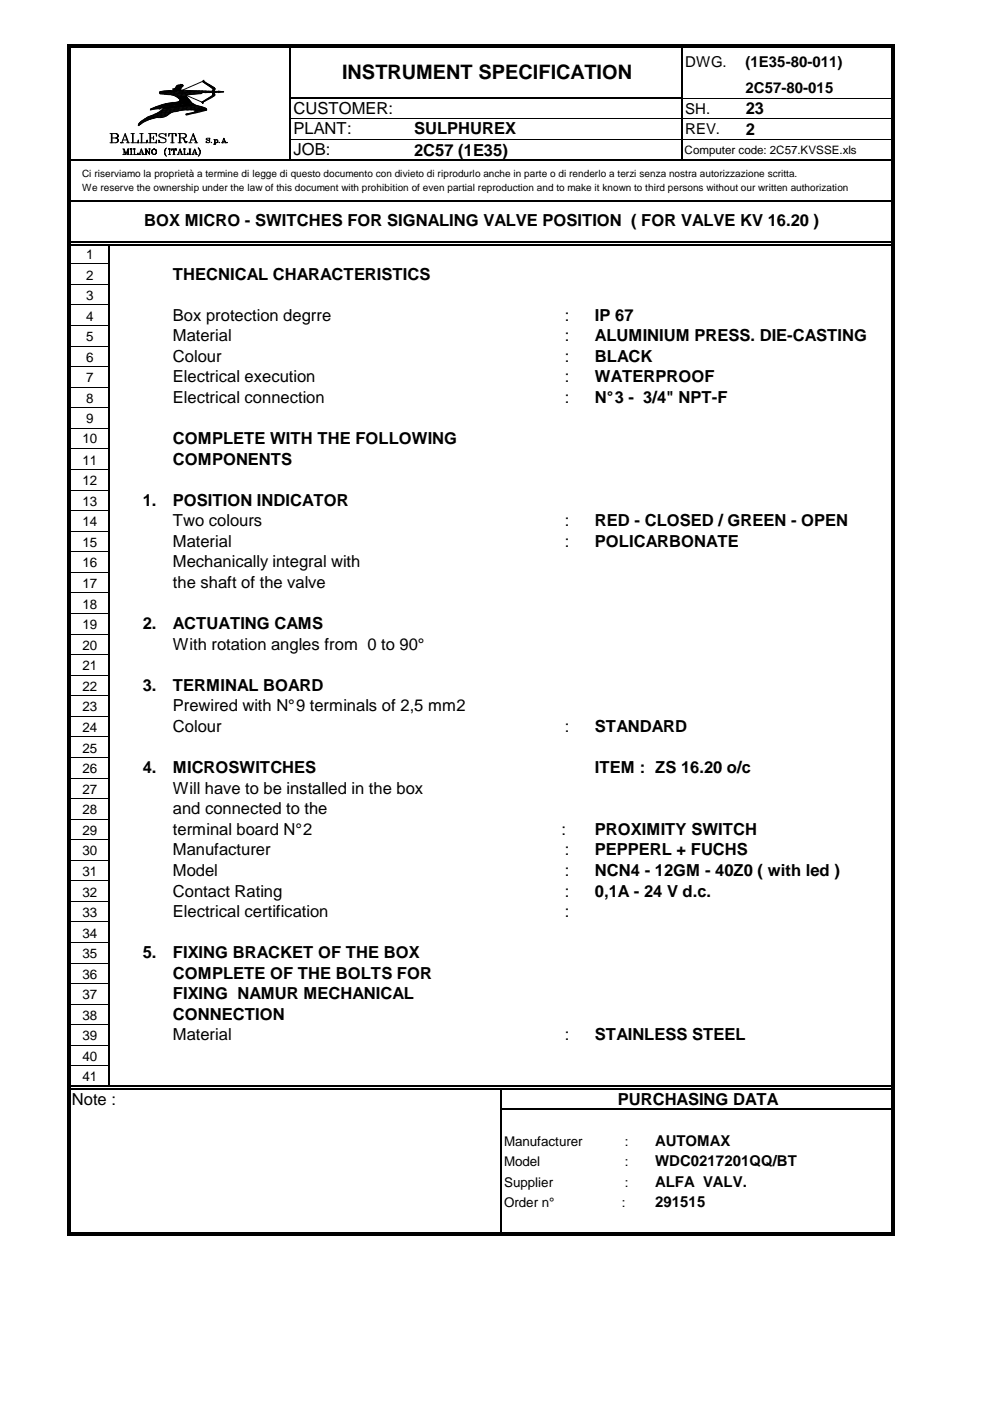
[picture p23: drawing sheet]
<svg xmlns="http://www.w3.org/2000/svg" width="210mm" height="297mm" viewBox="0 0 210 297" stroke-linecap="round" stroke-linejoin="round" font-family="sans-serif">
<defs><g id="words">
<text font-size="4.2" x="72.5" y="16.7">INSTRUMENT SPECIFICATION</text>
<g font-size="3.5">
<text x="62.2" y="24.1">CUSTOMER:</text>
<text x="62.2" y="28.5">PLANT:</text>
<text x="87.8" y="28.5">SULPHUREX</text>
<text x="158.1" y="24.3">23</text>
<text x="158.1" y="28.6">2</text>
<text x="62.2" y="32.9">JOB:</text>
<text x="87.8" y="33">2C57 (1E35)</text>
<text x="30.6" y="48">BOX MICRO - SWITCHES FOR SIGNALING VALVE POSITION ( FOR VALVE KV 16.20 )</text>
<text x="36.7" y="59.3">THECNICAL CHARACTERISTICS</text>
<text x="36.7" y="68">Box protection degrre</text>
<text x="119.8" y="68">:</text>
<text x="126.2" y="68">IP 67</text>
<text x="36.7" y="72.3">Material</text>
<text x="36.7" y="76.7">Colour</text>
<text x="119.8" y="72.3">:</text>
<text x="119.8" y="76.7">:</text>
<text x="126.2" y="72.3">ALUMINIUM PRESS. DIE-CASTING</text>
<text x="126.2" y="76.7">BLACK</text>
<text x="36.7" y="81.1">Electrical execution</text>
<text x="119.8" y="81.1">:</text>
<text x="126.2" y="81.1">WATERPROOF</text>
<text x="36.7" y="85.4">Electrical connection</text>
<text x="119.8" y="85.4">:</text>
<text x="126.2" y="85.4">N° 3 - 3/4&quot; NPT-F</text>
<text x="36.7" y="94.1">COMPLETE WITH THE FOLLOWING</text>
<text x="36.7" y="98.5">COMPONENTS</text>
<text x="30.3" y="107.2">1.</text>
<text x="36.7" y="107.2">POSITION INDICATOR</text>
<text x="36.7" y="111.6">Two colours</text>
<text x="119.8" y="111.6">:</text>
<text x="126.2" y="111.6">RED - CLOSED / GREEN - OPEN</text>
<text x="36.7" y="116">Material</text>
<text x="119.8" y="116">:</text>
<text x="126.2" y="116">POLICARBONATE</text>
<text x="36.7" y="120.3">Mechanically integral with</text>
<text x="36.7" y="124.7">the shaft of the valve</text>
<text x="30.3" y="133.4">2.</text>
<text x="36.7" y="133.4">ACTUATING CAMS</text>
<text x="36.7" y="137.8">With rotation angles from 0 to 90°</text>
<text x="30.3" y="146.5">3.</text>
<text x="36.7" y="146.5">TERMINAL BOARD</text>
<text x="36.7" y="150.8">Prewired with N° 9 terminals of 2,5 mm2</text>
<text x="36.7" y="155.2">Colour</text>
<text x="119.8" y="155.2">:</text>
<text x="126.2" y="155.2">STANDARD</text>
<text x="30.3" y="163.9">4.</text>
<text x="36.7" y="163.9">MICROSWITCHES</text>
<text x="126.2" y="163.9">ITEM : ZS 16.20 o/c</text>
<text x="36.7" y="168.3">Will have to be installed in the box</text>
<text x="36.7" y="172.6">and connected to the</text>
<text x="36.7" y="177">terminal board N° 2</text>
<text x="119" y="177">:</text>
<text x="126.2" y="177">PROXIMITY SWITCH</text>
<text x="36.7" y="181.4">Manufacturer</text>
<text x="36.7" y="185.7">Model</text>
<text x="119.8" y="181.4">:</text>
<text x="119.8" y="185.7">:</text>
<text x="126.2" y="181.4">PEPPERL + FUCHS</text>
<text x="126.2" y="185.7">NCN4 - 12GM - 40Z0 ( with led )</text>
<text x="36.7" y="190.1">Contact Rating</text>
<text x="119.8" y="190.1">:</text>
<text x="126.2" y="190.1">0,1A - 24 V d.c.</text>
<text x="36.7" y="194.4">Electrical certification</text>
<text x="119.8" y="194.4">:</text>
<text x="30.3" y="203.2">5.</text>
<text x="36.7" y="203.2">FIXING BRACKET OF THE BOX</text>
<text x="36.7" y="207.5">COMPLETE OF THE BOLTS FOR</text>
<text x="36.7" y="211.9">FIXING NAMUR MECHANICAL</text>
<text x="36.7" y="216.2">CONNECTION</text>
<text x="36.7" y="220.6">Material</text>
<text x="119.8" y="220.6">:</text>
<text x="126.2" y="220.6">STAINLESS STEEL</text>
<text x="15.2" y="234.2">Note :</text>
<text x="131" y="234.2">PURCHASING DATA</text>
</g>
<g font-size="3.2">
<text x="145.3" y="14.2">DWG.</text>
<text x="158.1" y="14.2">(1E35-80-011)</text>
<text x="158.1" y="19.7">2C57-80-015</text>
<text x="145.3" y="24.1">SH.</text>
<text x="145.3" y="28.4">REV.</text>
<text x="138.9" y="242.9">AUTOMAX</text>
<text x="138.9" y="247.3">WDC0217201QQ/BT</text>
<text x="138.9" y="251.6">ALFA VALV.</text>
<text x="138.9" y="256">291515</text>
</g>
<g font-size="2.8">
<text x="18.2" y="54.9">1</text>
<text x="18.2" y="59.3">2</text>
<text x="18.2" y="63.6">3</text>
<text x="18.2" y="68">4</text>
<text x="18.2" y="72.3">5</text>
<text x="18.2" y="76.7">6</text>
<text x="18.2" y="81.1">7</text>
<text x="18.2" y="85.4">8</text>
<text x="18.2" y="89.8">9</text>
<text x="17.5" y="94">10</text>
<text x="17.5" y="98.5">11</text>
<text x="17.5" y="102.9">12</text>
<text x="17.5" y="107.2">13</text>
<text x="17.5" y="111.6">14</text>
<text x="17.5" y="116">15</text>
<text x="17.5" y="120.3">16</text>
<text x="17.5" y="124.7">17</text>
<text x="17.5" y="129">18</text>
<text x="17.5" y="133.4">19</text>
<text x="17.5" y="137.8">20</text>
<text x="17.5" y="142.1">21</text>
<text x="17.5" y="146.5">22</text>
<text x="17.5" y="150.8">23</text>
<text x="17.5" y="155.2">24</text>
<text x="17.5" y="159.6">25</text>
<text x="17.5" y="163.9">26</text>
<text x="17.5" y="168.3">27</text>
<text x="17.5" y="172.6">28</text>
<text x="17.5" y="177">29</text>
<text x="17.5" y="181.4">30</text>
<text x="17.5" y="185.7">31</text>
<text x="17.5" y="190.1">32</text>
<text x="17.5" y="194.4">33</text>
<text x="17.5" y="198.8">34</text>
<text x="17.5" y="203.2">35</text>
<text x="17.5" y="207.5">36</text>
<text x="17.5" y="211.9">37</text>
<text x="17.5" y="216.2">38</text>
<text x="17.5" y="220.6">39</text>
<text x="17.5" y="225">40</text>
<text x="17.5" y="229.2">41</text>
<text x="106.9" y="242.9">Manufacturer</text>
<text x="132.5" y="242.9">:</text>
<text x="106.9" y="247.3">Model</text>
<text x="106.9" y="251.6">Supplier</text>
<text x="132.5" y="247.3">:</text>
<text x="132.5" y="251.6">:</text>
<text x="106.9" y="256">Order n°</text>
<text x="131.9" y="256">:</text>
</g>
<text font-size="2.5" x="145.2" y="32.6">Computer code: 2C57.KVSSE.xls</text>
<g font-size="2.1">
<text x="17.4" y="37.5">Ci riserviamo la proprietà a termine di legge di questo documento con divieto di riprodurlo anche in parte o di renderlo a terzi senza nostra autorizzazione scritta.</text>
<text x="17.4" y="40.4">We reserve the ownership under the law of this document with prohibition of even partial reproduction and to make it known to third persons without our written authorization</text>
</g>
</g></defs>
<path d="M61.6 10.1v23.9M144.7 10.1v23.9M14.9 33.9h174.2M61.7 20.8h83.1M14.9 42.6h174.2M14.9 51.2h174.2M14.9 51.9h174.2M23.2 52.1v178M14.9 230.3h174.2M14.9 230.9h174.2M106.3 231.1v30.2M106.5 235.2h82.6" fill="none" stroke="#000" stroke-width=".34"/>
<g fill="none" stroke="#000" stroke-width=".21">
<path d="M61.7 25.2h82.8M61.7 29.5h82.8M144.8 25.2h44.3M144.8 29.5h44.3M144.8 20.8h44.3M14.9 55.9h8.1M14.9 60.3h8.1M14.9 64.7h8.1M14.9 69h8.1M14.9 73.4h8.1M14.9 77.7h8.1M14.9 82.1h8.1"/>
<path d="M14.9 86.5h8.1M14.9 90.8h8.1M14.9 95.2h8.1M14.9 99.5h8.1M14.9 103.9h8.1M14.9 108.3h8.1M14.9 112.6h8.1M14.9 117h8.1M14.9 121.3h8.1M14.9 125.7h8.1M14.9 130.1h8.1M14.9 134.4h8.1"/>
<path d="M14.9 138.8h8.1M14.9 143.2h8.1M14.9 147.5h8.1M14.9 151.9h8.1M14.9 156.2h8.1M14.9 160.6h8.1M14.9 165h8.1M14.9 169.3h8.1M14.9 173.7h8.1M14.9 178h8.1M14.9 182.4h8.1M14.9 186.8h8.1"/>
<path d="M14.9 191.1h8.1M14.9 195.5h8.1M14.9 199.8h8.1M14.9 204.2h8.1M14.9 208.6h8.1M14.9 212.9h8.1M14.9 217.3h8.1M14.9 221.6h8.1M14.9 226h8.1"/>
</g>
<path d="M14.9 9.4h174.8v.7h-174.8zM14.2 9.4h.7v252.6h-.7zM14.9 261.3h174.8v.7h-174.8zM189.1 10.1h.6v251.9h-.6z" fill="#000"/>
<g fill="#fff">
<path d="M23 16.8h25.6v16.6h-25.6z" fill-rule="evenodd"/>
<path d="M23 16.8h25.6v16.6h-25.6z" fill-rule="evenodd"/>
</g>
<g fill="none" stroke="#000" stroke-width=".21">
<path d="M37 18.8l1.4-.2v.2l-1.7 .1h1.6l-1.5 .2M37.6 18.1l1.1-.2 .1 .2-1.4 .2 1.4-.2v.1l-1.5 .2v.2l1.4-.2M38.3 17.9h.1M38.5 18.5l-1.3 .1M38.9 19.2l-5.1 .5 4.5-.6-4.5 .5 2.4-.4M39.6 19.2l-5.6 .7M40.3 19.2l-5.8 .7M41 19.3l-6.1 .7M41.7 19.3l-6.4 .7M42.3 19.3l-6.5 .8M42.5 19.9h.1M42.8 19.7l-5.6 .7"/>
<path d="M43 19.3l-6.7 .8M43.2 17.5l.3-.1-.5-.1h.3l2.3 1.5-.4 .1-.1-.1M43.2 17v.3M43.3 17.6h.4M43.7 19.3l-7.1 .9M43.8 17.7h-.3h.5M44.1 17.8l-.4 .1h.5M44.3 19.6l2.1-.2-1.3 .2 .3 .1-.3 .2h.4v.1l-.4 .2 .5-.1v.1l-.6 .1M44.4 19.3l-7.6 .9M44.4 17.9l-.4 .1 .7 .1-.4 .1 .1 .1h.6l-.5 .1 .2 .1 .4-.1M45.1 19.3l-8 1M45.1 19.3l.4-.2-.1 .3"/>
<path d="M45.2 18.9l-.2 .4h.4v.1l-.4-.1M45.2 19.1h.3l.1-.1-.4-.1h.4v-.1l-.1 .3M45.3 18.5l-.5 .1 .3 .2 .4-.1-.6-.1-1.8-1.2-.1-.2 .2-.2-.1 .2-4.4 1.9M45.7 19.4l-2.3 .2M46.3 19.3l1.1 .2h-1M47.4 19.5l-1.1 .1M23.3 30.3h1.3a.53 .53 0 0 0 .4-.3 .53 .53 0 0 0 0-.6l-.4-.1h.2a.51 .51 0 0 1 .2 .6 .51 .51 0 0 1-.4 .4M23.3 28.3h1.3M23.6 30.3v-2h.1v2M23.7 29.3h.9M24.6 28.3l.5 .4-.1 .3-.4 .3 .2-.1a.46 .46 0 0 0 .2-.5 .46 .46 0 0 0-.4-.4zM26 29.7h.9"/>
<path d="M26 31.6h.3l.4 1M26.2 30.3h-.6h.2l.7-2 .8 2M26.5 28.6l.6 1.7M26.8 30.3h.6M26.9 32.8h.5M27.4 31.6h-.3l.1 1.2v-1.2l-.5 1.2-.4-1.2v1.2h.1h-.4M27.6 32.8h.5M27.8 30.3h1.5h-.1l.1-.6v.6M27.8 28.3h.7M27.9 31.6l-.1 1.2v-1.2h-.2h.5M28.1 30.3v-2l.1 2M28.3 32.8h1v-.4l-.1 .4"/>
<path d="M28.5 31.6v1.2v-1.2h-.2h.4M29.6 26.5h-.3M29.6 30.3h1.6v-.6l-.1 .6M29.6 28.3h.8M29.7 32.4h.6M29.8 32.8h-.4h.1l.5-1.2 .4 1.2h-.2h.9M29.9 26.2l-.5 .1 .4 .1M30 28.3v2l.1-2M30 31.6l.4 1.2M30.1 26.1l-.6 .1M30.2 26l-.7 .1M30.5 25.9l-.9 .1"/>
<path d="M30.7 31.6h.3v1.2l-.1-1.2M30.8 25.7l-1 .2M31.1 25.6l-1.2 .1M31.4 25.4l-1.3 .2M31.5 28.3h1.7v.6l-.1-.6M31.5 30.3h1.7h-.1l.1-.6v.6M31.8 30.3v-2h.1v2M31.9 31.6h-.3h.1v1.2l-.7-1.2 .7 1M31.9 29.3h.7M31.9 25.3l-1.6 .2M32.6 28.9v.7M32.6 25.1l-2 .3"/>
<path d="M32.9 22.7l7.7-1 .1 .1-8.1 1M33 31.8a.56 .56 0 0 1 0 .8 .56 .56 0 0 1-.8-.1 .56 .56 0 0 1 .3-.8 .52 .52 0 0 1 .7 .6 .52 .52 0 0 1-.9 .2 .54 .54 0 0 1 0-.7 .54 .54 0 0 1 .8 0M33.7 28.8l1.3 .5 .2 .3M33.8 22.4l6.7-.8-7.2 1M33.8 23.1h.1M34 22.9l-2.1 .3M34.3 22.9l-.4 .3-.8-.1-1.2 .2 .1-.2a20.3 20.3 0 0 1 6-1.6l.2-.2a2.73 2.73 0 0 0-2.6-1.2l-1.6-.2-.2-.3a5.1 5.1 0 0 1 3.1-.3l-.3-.5 .6-.1a1.19 1.19 0 0 1 1.6-.6l-.2 .3a.53 .53 0 0 0-.2 .8l8 .2v.2h-3.4l-.4 .3-2.8 .2-.3 .3a4.5 4.5 0 0 0 3.6 2.3l.6 .3 .1 .4-4.3 1-.1-.2 1.6-.4 .4-.1v-.3a10.8 10.8 0 0 0-5.3 .6M34.3 24.9h-.3M34.5 22.8l-2.5 .3M34.5 22.8l-.2 .1 .3-.1v.3a7.6 7.6 0 0 1-3.1 1.6l-.4 .3a2.78 2.78 0 0 0-1.8 1.6 8.1 8.1 0 0 1 5.3-1.8l1.5-.8-4.1 .6M35 22l5.4-.5-6.1 .7M35 24.7l-4.3 .5"/>
<path d="M35.1 28.6l.1-.3v.6a.79 .79 0 0 0-.7-.6 .79 .79 0 0 0-.8 .5 1.4 1.4 0 0 0 1.3 .6l.2 .2v.4a.88 .88 0 0 1-1.5-.3v.6l.1-.3M35.2 33l-.3-.7v-.5l.3-.3a1.24 1.24 0 0 0 .1 1.6M35.3 31.4l-.1 .1M35.3 24.6l-4.4 .5M35.5 24.4l-4.4 .6M35.7 32.8h.5M35.7 24.3l-4.4 .5M35.9 24.2l-4.3 .5M35.9 28.3l-.1 .6v-.6h1.5v.6l-.1-.6M36 31.6l-.1 1.2v-1.2h-.2h.5M36.2 23.9l-3.7 .5M36.2 30.3h.7"/>
<path d="M36.4 31.6v.3v-.3h.9v.3v-.3M36.5 28.3v2h.1v-2M36.5 23.8l-3.7 .4M36.7 32.8h.4M36.8 31.6v1.2l.1-1.2M37.4 20.5l2.1-.3 3.4 1.5 .1 .2v-.2l2.3-1.3a.58 .58 0 0 0 .2-.8h-.4l-.1 .7-2 1.2-.2 .2 .2 .2M37.5 20.6l2-.2-1.9 .3 1.9-.2 .2 .1-1.8 .3 1.9-.1-1.7 .2M37.8 28.3h1.2l.4 .2a.42 .42 0 0 1-.1 .7l-1.1 .1M37.8 30.3h.7M37.8 23.5l-4.7 .6M37.8 32.4h.6M38.1 28.3v2h.1v-2"/>
<path d="M38.2 31.6l-.5 1.2h-.1h.4M38.4 32.8h.3l-.5-1.2 .4 1.2M38.9 32.8h.9v-.4v.4M39 28.3a.51 .51 0 0 1 .4 .6 .51 .51 0 0 1-.5 .4l.3 .9 .3 .1 .1-.3-.2 .2-.4-.8-.3-.1M39.2 31.6l-.1 1.2v-1.2h-.2h.5M39.9 20.9l-1.7 .2h1.8l-1.9 .3 2.1-.1-2.4 .2M40 24.3h-.5M40 32.8h.5h-.2v-1.2l-.1 1.2M40 31.6h.5M40 30.3h.7M40.4 29.7h1M40.7 32.8h.4"/>
<path d="M40.8 21.9l-8.5 1.1M40.9 22l-6.3 .8v.1l6.5-.8M40.9 24l-1.5 .2M41 28.6l.7 1.7-.7-2-.7 2M41 32.4h.5M41.2 22.2l-6.6 .8-.1 .1 6.9-.8M41.3 31.8l.4 1-.4-1.2-.5 1.2M41.3 30.3h.6M41.5 32.8h.4M41.6 22.4l-7.2 .8M41.9 23.9l-2.3 .2M41.9 22.4l-7.6 1"/>
<path d="M42.2 33a1.05 1.05 0 0 0-.2-1.6 1.22 1.22 0 0 1 0 1.7M42.2 22.5l-8 1M42.5 22.6l-8.5 1M42.7 23.7l-2 .2M42.7 22.6l-8.9 1.1M43 22.7l-9.4 1.1M43.2 22.8l-9.8 1.2M43.3 22.9l-3.7 .4M43.6 21.4l-.8 .3M43.6 22.9l-3.1 .4M43.7 23.4l-2.4 .3M43.7 29.5l.8 .4"/>
<path d="M43.7 23l-2.6 .3M43.8 23.3l-2.4 .3 2.4-.4v-.1l-2.4 .3M44.1 21.1l-.5 .1M44.3 21h-.5v.2l-.4 .1M44.5 29.4v-.1v.2a.34 .34 0 0 0-.4-.2 .34 .34 0 0 0-.3 .3l.7 .3v.2l-.3 .2-.4-.2-.1-.1v.3l.1-.2M44.5 20.9h-.5M44.8 30.2h.1M44.8 20.7l-.6 .1M45 20.6l-.5 .1M45.3 20.4l-.6 .1M45.3 29.6h.3M45.4 20.3l-.6 .1"/>
<path d="M45.6 30.1a.35 .35 0 0 0 .5 0 .35 .35 0 0 0-.2-.5l.3 .3-.1 .2-.2 .2M45.6 30.6v-1v1h-.3h.4M45.9 29.6l-.3 .1M46.4 30.2h.2zM47.2 30h.5M47.5 29.4l.3 .9-.3-1-.4 1h.2h-.3M47.6 30.3h.5"/>
</g>
<use href="#words"/>
</svg>
